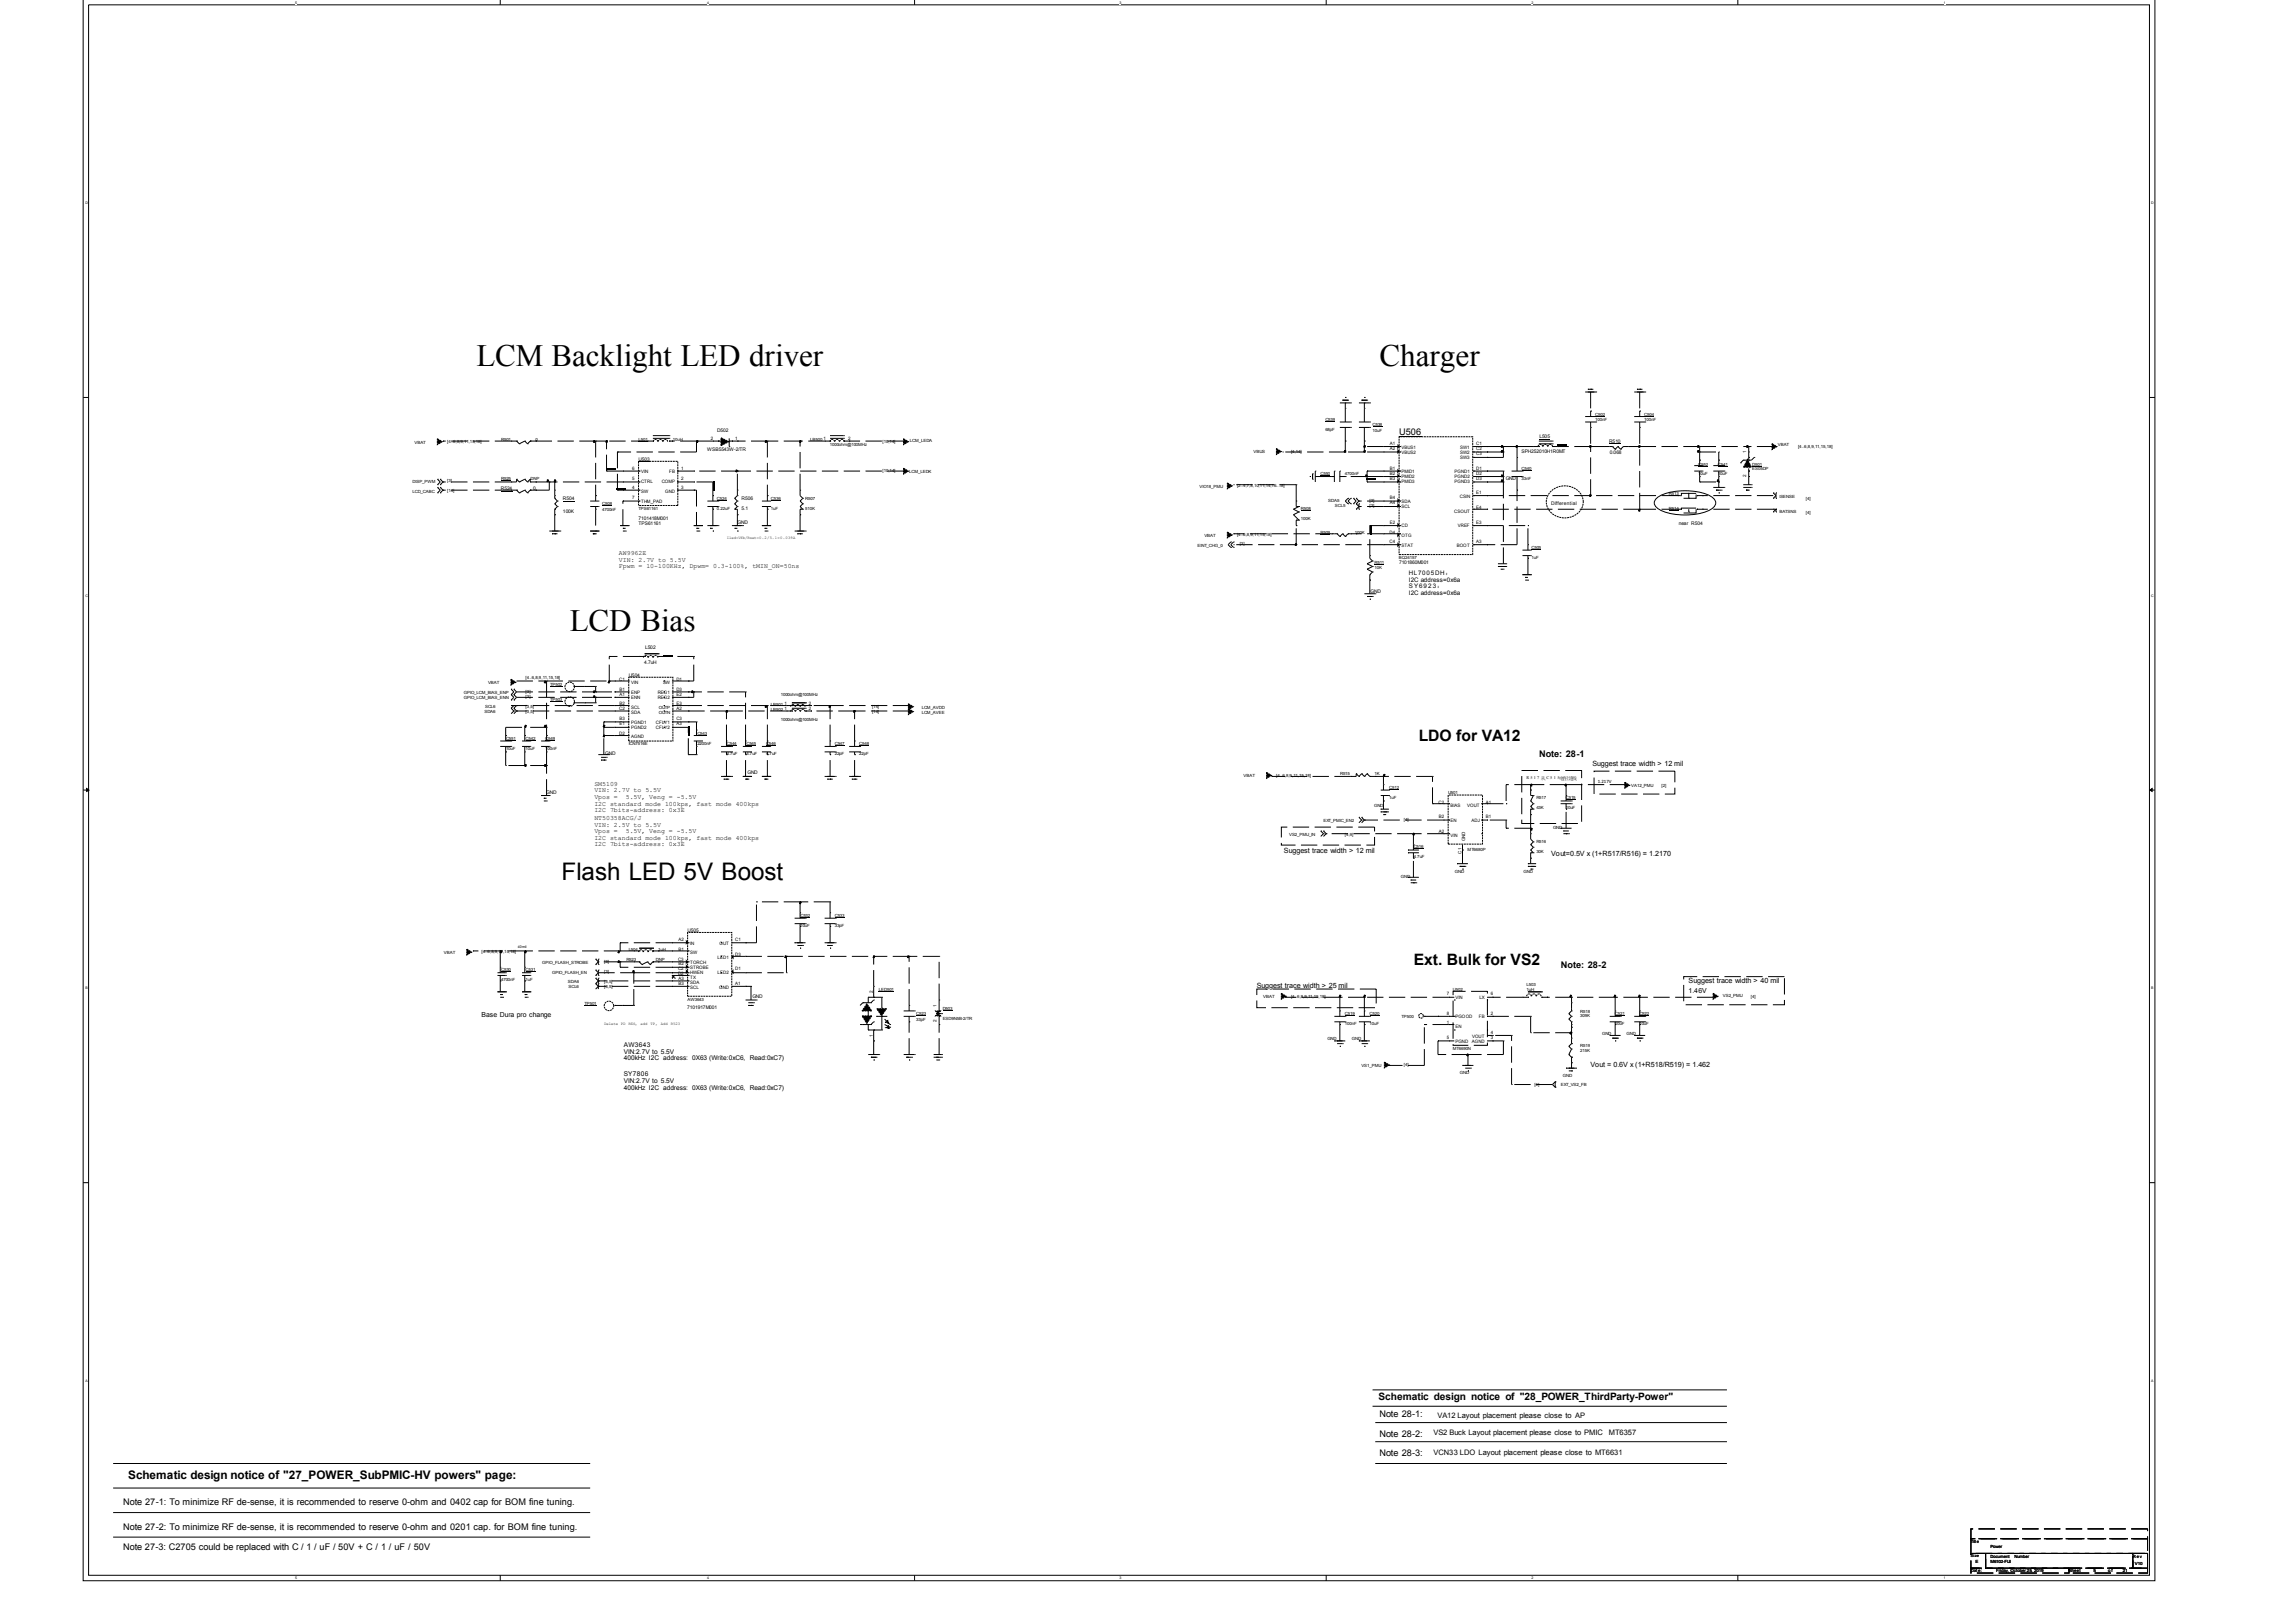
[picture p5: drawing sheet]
<svg xmlns="http://www.w3.org/2000/svg" width="297mm" height="210mm" viewBox="0 0 297 210" stroke-linecap="round" stroke-linejoin="round" font-family="sans-serif">
<defs><g id="words">
<g font-size="4">
<text x="61.7" y="47.4">LCM Backlight LED driver</text>
<text x="178.5" y="47.4">Charger</text>
<text x="73.7" y="81.7">LCD Bias</text>
</g>
<text font-size="3.1" x="72.7" y="113.9">Flash LED 5V Boost</text>
<g font-size="2">
<text x="183.6" y="95.9">LDO for VA12</text>
<text x="183" y="124.8">Ext. Bulk for VS2</text>
</g>
<text font-size="1.5" x="16.6" y="191.3">Schematic design notice of &quot;27_POWER_SubPMIC-HV powers&quot; page:</text>
<text font-size="1.3" x="178.4" y="181.2">Schematic design notice of &quot;28_POWER_ThirdParty-Power&quot;</text>
<g font-size="1.2">
<text x="181.1" y="56.3">U506</text>
<text x="199.2" y="98">Note: 28-1</text>
<text x="202" y="125.3">Note: 28-2</text>
<text x="178.5" y="183.3">Note 28-1:</text>
<text x="178.5" y="185.9">Note 28-2:</text>
<text x="178.5" y="188.4">Note 28-3:</text>
<text x="16" y="194.8">Note 27-1: To minimize RF de-sense, it is recommended to reserve 0-ohm and 0402 cap for BOM fine tuning.</text>
<text x="16" y="198">Note 27-2: To minimize RF de-sense, it is recommended to reserve 0-ohm and 0201 cap. for BOM fine tuning.</text>
<text x="16" y="200.5">Note 27-3: C2705 could be replaced with C / 1 / uF / 50V + C / 1 / uF / 50V</text>
</g>
<g font-size="1">
<text x="185.5" y="185.7">VS2 Buck Layout placement please close to PMIC</text>
<text x="186" y="183.5">VA12 Layout placement please close to AP</text>
<text x="208.2" y="185.7">MT6357</text>
<text x="185.5" y="188.2">VCN33 LDO Layout placement please close to MT6631</text>
</g>
<g font-size=".9">
<text x="206.1" y="99.1">Suggest trace width &gt; 12 mil</text>
<text x="166.2" y="110.4">Suggest trace width &gt; 12 mil</text>
<text x="200.7" y="110.7">Vout=0.5V x (1+R517/R516) = 1.2170</text>
<text x="62.3" y="131.6">Base Dura pro change</text>
<text x="162.6" y="127.8">Suggest trace width &gt; 25 mil</text>
<text x="218.5" y="127.2">Suggest trace width &gt; 40 mil</text>
<text x="218.5" y="128.4">1.46V</text>
<text x="205.8" y="138">Vout = 0.6V x (1+R518/R519) = 1.462</text>
</g>
<g font-size=".8">
<text x="80.1" y="71.8">AW9962E</text>
<text x="80.1" y="72.7">VIN: 2.7V to 5.5V</text>
<text x="80.1" y="73.5">Fpwm = 10-100KHz, Dpwm= 0.3-100%, tMIN_ON=50ns</text>
<text x="182.3" y="75.3">I2C address=0x6a</text>
<text x="182.3" y="76.1">S Y6 9 2 3 ：</text>
<text x="182.3" y="77">I2C address=0x6a</text>
<text x="182.3" y="74.4">HL7005DH：</text>
<text x="76.9" y="101.7">SM5109</text>
<text x="76.9" y="102.5">VIN: 2.7V to 5.5V</text>
<text x="76.9" y="103.4">Vpos =</text>
<text x="76.9" y="104.2">I2C standard mode 100kps, fast mode 400kps</text>
<text x="76.9" y="105.1">I2C 7bits-address: 0x3E</text>
<text x="76.9" y="106.1">NT50358ACG/J</text>
<text x="76.9" y="107">VIN: 2.5V to 5.5V</text>
<text x="76.9" y="107.8">Vpos =</text>
<text x="81" y="103.4">5.5V, Veng = -5.5V</text>
<text x="81" y="107.8">5.5V, Veng = -5.5V</text>
<text x="76.9" y="108.7">I2C standard mode 100kps, fast mode 400kps</text>
<text x="76.9" y="109.5">I2C 7bits-address: 0x3E</text>
<text x="80.7" y="135.4">AW3643</text>
<text x="80.7" y="136.3">VIN:2.7V to 5.5V</text>
<text x="80.7" y="137.2">400kHz I2C address: 0X63 (Write:0xC6, Read:0xC7)</text>
<text x="80.7" y="139.2">SY7806</text>
<text x="80.7" y="140.1">VIN:2.7V to 5.5V</text>
<text x="80.7" y="141">400kHz I2C address: 0X63 (Write:0xC6, Read:0xC7)</text>
</g>
<g font-size=".6">
<text x="206.4" y="53.9">C502</text>
<text x="212.8" y="53.9">C504</text>
<text x="53.6" y="57.4">VBAT</text>
<text x="57.9" y="57.3">[4..6,8,9,11,15,18]</text>
<text x="64.8" y="57.1">R501</text>
<text x="69.3" y="57.1">0</text>
<text x="82.6" y="57.1">L501</text>
<text x="82.6" y="59.6">U503</text>
<text x="87.1" y="57.1">10uH</text>
<text x="91.5" y="58.4">WSB5543W-2/TR</text>
<text x="92" y="57">2</text>
<text x="92.8" y="55.8">D502</text>
<text x="95.2" y="57">1</text>
<text x="104.8" y="57.1">LB500</text>
<text x="106.6" y="57">1</text>
<text x="107.4" y="57.7">1000ohm@100MHz</text>
<text x="109.8" y="57">2</text>
<text x="114.2" y="57.3">[10,14]</text>
<text x="117.8" y="57.1">LCM_LEDA</text>
<text x="162.2" y="58.7">VBUS</text>
<text x="167.1" y="58.6">[4,14]</text>
<text x="171.5" y="54.5">C539</text>
<text x="171.5" y="55.8">68pF</text>
<text x="177.6" y="55.2">C538</text>
<text x="177.6" y="55.9">10uF</text>
<text x="179.9" y="57.6">A1</text>
<text x="179.9" y="58.3">A2</text>
<text x="181.4" y="58.1">VBUS1</text>
<text x="181.4" y="58.7">VBUS2</text>
<text x="189" y="58.1">SW1</text>
<text x="189" y="58.7">SW2</text>
<text x="189" y="59.4">SW3</text>
<text x="191" y="57.6">C1</text>
<text x="191" y="58.3">C2</text>
<text x="191" y="58.9">C3</text>
<text x="196.9" y="58.6">SPH252010H1R0MT</text>
<text x="199.2" y="56.7">L505</text>
<text x="206.4" y="54.5">100nF</text>
<text x="208.2" y="57.3">R510</text>
<text x="208.3" y="58.8">0.068</text>
<text x="212.8" y="54.5">100nF</text>
<text x="226" y="58.6" transform="rotate(-90 226 58.6)">1</text>
<text x="230.1" y="57.7">VBAT</text>
<text x="232.7" y="58">[4..6,8,9,11,15,18]</text>
<text x="53.4" y="62.5">DISP_PWM</text>
<text x="53.4" y="63.8">LCD_CABC</text>
<text x="57.9" y="62.4">[3]</text>
<text x="57.9" y="63.7">[14]</text>
<text x="64.8" y="63.5">R524</text>
<text x="64.8" y="62.1">R525</text>
<text x="68.7" y="62.1">DNP</text>
<text x="69" y="63.5">0</text>
<text x="72.9" y="64.7">R504</text>
<text x="77.9" y="65.3">C508</text>
<text x="81.8" y="64.6">7</text>
<text x="81.8" y="63.3">4</text>
<text x="81.8" y="62.1">5</text>
<text x="81.8" y="60.8">6</text>
<text x="82.6" y="66">TPS61161</text>
<text x="83" y="63.8">SW</text>
<text x="83" y="62.5">CTRL</text>
<text x="83" y="61.3">VIN</text>
<text x="83" y="65.1">THM_PAD</text>
<text x="85.6" y="62.5">COMP</text>
<text x="86.1" y="63.8">GND</text>
<text x="86.6" y="61.3">FB</text>
<text x="88.2" y="60.8">1</text>
<text x="88.2" y="62.1">2</text>
<text x="88.2" y="63.3">3</text>
<text x="92.8" y="64.7">C524</text>
<text x="92.8" y="66">0.22uF</text>
<text x="96" y="64.7">R506</text>
<text x="96" y="66">5.1</text>
<text x="99.8" y="64.7">C536</text>
<text x="99.8" y="66">1uF</text>
<text x="104.2" y="64.7">R507</text>
<text x="104.2" y="66">510K</text>
<text x="114.2" y="61.1">[10,14]</text>
<text x="117.7" y="61.2">LCM_LEDK</text>
<text x="155.2" y="63.1">VIO18_PMU</text>
<text x="160.1" y="63">[2..4,7,8,10,11,14,16..18]</text>
<text x="168.3" y="66">R508</text>
<text x="170.9" y="61.5">C550</text>
<text x="171.9" y="64.9">SDA5</text>
<text x="172.7" y="65.7">SCL5</text>
<text x="174.1" y="61.5">4700nF</text>
<text x="177.2" y="64.9">[3]</text>
<text x="177.2" y="65.6">[3]</text>
<text x="179.9" y="60.8">B1</text>
<text x="179.9" y="64.6">B4</text>
<text x="179.9" y="65.2">A4</text>
<text x="179.9" y="61.4">B2</text>
<text x="179.9" y="62.1">B3</text>
<text x="181.4" y="61.3">PMID1</text>
<text x="181.4" y="65.1">SDA</text>
<text x="181.4" y="65.7">SCL</text>
<text x="181.4" y="61.9">PMID2</text>
<text x="181.4" y="62.5">PMID3</text>
<text x="188.2" y="61.3">PGND1</text>
<text x="188.2" y="61.9">PGND2</text>
<text x="188.2" y="62.5">PGND3</text>
<text x="188.9" y="64.4">CSIN</text>
<text x="191" y="60.8">D1</text>
<text x="191" y="61.4">D2</text>
<text x="191" y="62.1">D3</text>
<text x="191" y="64">E1</text>
<text x="191" y="65.9">E4</text>
<text x="194.9" y="62.1">GND</text>
<text x="196.9" y="60.9">C540</text>
<text x="196.9" y="62.1">33nF</text>
<text x="200.7" y="65.4">Differential</text>
<text x="216" y="64.1">R513</text>
<text x="216" y="66">R514</text>
<text x="219.8" y="60.2">C552</text>
<text x="219.8" y="61.5">10uF</text>
<text x="222.3" y="60.2">C541</text>
<text x="222.3" y="61.5">10uF</text>
<text x="226" y="61.8" transform="rotate(-90 226 61.8)">2</text>
<text x="226.8" y="60.2">D501</text>
<text x="226.8" y="60.9">ES05DP</text>
<text x="230.3" y="64.4">ISENSE</text>
<text x="233.7" y="64.7">[4]</text>
<text x="72.9" y="66.3">100K</text>
<text x="77.9" y="66.1">4700nF</text>
<text x="82.6" y="67.3">7101418M001</text>
<text x="82.6" y="67.9">TPS61161</text>
<text x="95.5" y="67.8">GND</text>
<text x="155" y="70.8">EINT_CHG_0</text>
<text x="155.9" y="69.5">VBAT</text>
<text x="160.1" y="69.4">[4..6,8,9,11,15,18]</text>
<text x="160.4" y="70.5">[3]</text>
<text x="168.3" y="67.2">100K</text>
<text x="170.9" y="69.1">R509</text>
<text x="175.3" y="69.1">100K</text>
<text x="179.8" y="69">D4</text>
<text x="179.8" y="70.3">C4</text>
<text x="179.9" y="67.8">E2</text>
<text x="181.4" y="68.2">CD</text>
<text x="181.4" y="69.5">OTG</text>
<text x="181.4" y="70.8">STAT</text>
<text x="188.2" y="66.3">CSOUT</text>
<text x="188.5" y="70.8">BOOT</text>
<text x="188.7" y="68.2">VREF</text>
<text x="191" y="67.8">E3</text>
<text x="191" y="70.3">A3</text>
<text x="198.2" y="71">C505</text>
<text x="217.3" y="67.9">near R504</text>
<text x="230.3" y="66.3">BATSNS</text>
<text x="233.7" y="66.5">[4]</text>
<text x="177.4" y="76.7">GND</text>
<text x="177.9" y="72.9">R511</text>
<text x="177.9" y="73.6">10K</text>
<text x="181" y="72.3">BQ24157</text>
<text x="181.1" y="73">7101860M001</text>
<text x="198.2" y="72.3">1uF</text>
<text x="60" y="89.8">GPIO_LCM_BIAS_ENP</text>
<text x="63.2" y="88.5">VBAT</text>
<text x="68" y="89.7">[3]</text>
<text x="68" y="87.8">[4..6,8,9,11,15,18]</text>
<text x="71.2" y="88.8">TP502</text>
<text x="80.1" y="88.1">C1</text>
<text x="80.2" y="89.4">B1</text>
<text x="81.4" y="87.6">U504</text>
<text x="81.7" y="88.6">VIN</text>
<text x="81.7" y="89.8">ENP</text>
<text x="83.4" y="85.9">4.7uH</text>
<text x="83.5" y="84">L502</text>
<text x="85.1" y="89.8">REG1</text>
<text x="85.8" y="88.6">SW</text>
<text x="87.5" y="89.4">D3</text>
<text x="87.5" y="88.1">D1</text>
<text x="60" y="90.4">GPIO_LCM_BIAS_ENN</text>
<text x="62.7" y="92.2">SDA6</text>
<text x="62.8" y="91.6">SCL6</text>
<text x="65.5" y="95.8">C551</text>
<text x="68" y="95.8">C542</text>
<text x="68" y="91.6">[3,5]</text>
<text x="68" y="90.3">[3]</text>
<text x="68" y="92.2">[3,5]</text>
<text x="70.6" y="95.8">C549</text>
<text x="71.2" y="90.7">TP503</text>
<text x="80.1" y="91.9">C2</text>
<text x="80.1" y="95.1">D2</text>
<text x="80.2" y="90">A1</text>
<text x="80.2" y="91.3">B2</text>
<text x="80.2" y="93.2">B3</text>
<text x="80.2" y="93.8">E1</text>
<text x="81.7" y="92.4">SDA</text>
<text x="81.7" y="90.5">ENN</text>
<text x="81.7" y="91.7">SCL</text>
<text x="81.7" y="93.6">PGND1</text>
<text x="81.7" y="95.5">AGND</text>
<text x="81.7" y="94.3">PGND2</text>
<text x="84.9" y="93.6">CFLY1</text>
<text x="84.9" y="94.3">CFLY2</text>
<text x="85.1" y="90.5">REG2</text>
<text x="85.3" y="92.4">OUTN</text>
<text x="85.3" y="91.7">OUTP</text>
<text x="87.5" y="90">E2</text>
<text x="87.5" y="93.2">C3</text>
<text x="87.5" y="93.8">A3</text>
<text x="87.5" y="91.9">A2</text>
<text x="87.5" y="91.3">E3</text>
<text x="90.2" y="95.2">C543</text>
<text x="99.8" y="92">LB502</text>
<text x="99.8" y="91.4">LB501</text>
<text x="101" y="93.3">1000ohm@100MHz</text>
<text x="101" y="90.1">1000ohm@100MHz</text>
<text x="101.5" y="91.9">1</text>
<text x="101.5" y="91.3">1</text>
<text x="104.7" y="91.9">2</text>
<text x="104.7" y="91.3">2</text>
<text x="112.9" y="91.6">[14]</text>
<text x="112.9" y="92.2">[14]</text>
<text x="119.3" y="91.7">LCM_AVDD</text>
<text x="119.3" y="92.3">LCM_AVEE</text>
<text x="65.5" y="97.1">10uF</text>
<text x="68" y="97.1">10uF</text>
<text x="70.6" y="97.1">100nF</text>
<text x="78.3" y="97.7">GND</text>
<text x="81.4" y="96.4">ICN7516E</text>
<text x="90.2" y="96.4">2200nF</text>
<text x="94.1" y="96.4">C544</text>
<text x="94.1" y="97.7">4.7uF</text>
<text x="96.6" y="96.4">C545</text>
<text x="96.6" y="97.7">4.7uF</text>
<text x="96.7" y="100.2">GND</text>
<text x="99.1" y="96.4">C546</text>
<text x="99.1" y="97.7">4.7uF</text>
<text x="108" y="96.4">C547</text>
<text x="108" y="97.7">22pF</text>
<text x="111.2" y="96.4">C548</text>
<text x="111.2" y="97.7">22pF</text>
<text x="160.9" y="100.6">VBAT</text>
<text x="165.2" y="100.5">[4..6,8,9,11,15,18]</text>
<text x="173.4" y="100.2">R515</text>
<text x="177.9" y="100.2">1K</text>
<text x="197.6" y="100.8">R 5 1</text>
<text x="198.9" y="100.8">7</text>
<text x="199.4" y="100.9">从</text>
<text x="200.1" y="100.8">C 5 1</text>
<text x="201.5" y="100.8">5</text>
<text x="201.8" y="100.9">电容上连线</text>
<text x="206.8" y="101.3">1.217V</text>
<text x="211.1" y="101.9">VA12_PMU</text>
<text x="215" y="101.8">[2]</text>
<text x="70.7" y="102.7">GND</text>
<text x="171.3" y="106.3">EXT_PMIC_EN2</text>
<text x="177.8" y="104.4">GND</text>
<text x="179.8" y="102.2">C512</text>
<text x="179.8" y="103.4">1uF</text>
<text x="181.7" y="106.2">[4]</text>
<text x="186.2" y="104">C2</text>
<text x="186.2" y="107.8">A2</text>
<text x="186.2" y="105.9">B2</text>
<text x="187.4" y="102.8">U501</text>
<text x="187.7" y="104.4">BIAS</text>
<text x="187.7" y="106.3">EN</text>
<text x="189.9" y="104.4">VOUT</text>
<text x="190.4" y="106.3">ADJ</text>
<text x="192.3" y="105.9">B1</text>
<text x="192.3" y="104">A1</text>
<text x="198.8" y="103.4">R517</text>
<text x="198.8" y="104.7">43K</text>
<text x="201" y="107.2">GND</text>
<text x="202.6" y="103.4">C515</text>
<text x="202.6" y="104.7">10uF</text>
<text x="166.8" y="108.2">VS2_PMU_IN</text>
<text x="174.1" y="108.1">[4,9]</text>
<text x="181.3" y="113.6">GND</text>
<text x="182.9" y="109.8">C516</text>
<text x="182.9" y="111">4.7uF</text>
<text x="187.7" y="108.2">VIN</text>
<text x="188.3" y="112.9">GND</text>
<text x="189.1" y="110.4" transform="rotate(-90 189.1 110.4)">C1</text>
<text x="189.6" y="108.9" transform="rotate(-90 189.6 108.9)">GND</text>
<text x="189.9" y="110.1">MT6680P</text>
<text x="197.2" y="112.9">GND</text>
<text x="198.8" y="109.1">R516</text>
<text x="198.8" y="110.4">30K</text>
<text x="103.6" y="118.7">C532</text>
<text x="103.6" y="119.9">10uF</text>
<text x="108" y="118.7">C533</text>
<text x="108" y="119.9">33pF</text>
<text x="57.4" y="123.4">VBAT</text>
<text x="62.3" y="123.4">[4..6,8,9,1</text>
<text x="64.8" y="123.4">1,15,18]</text>
<text x="64.8" y="125.6">C530</text>
<text x="68" y="125.6">C531</text>
<text x="70.2" y="124.7">GPIO_FLASH_STROBE</text>
<text x="71.5" y="126">GPIO_FLASH_EN</text>
<text x="78.2" y="125.9">[3]</text>
<text x="78.2" y="124.6">[3]</text>
<text x="81.1" y="124.4">R523</text>
<text x="81.4" y="123.1">L504</text>
<text x="84.9" y="124.4">DNP</text>
<text x="85.2" y="123.1">1uH</text>
<text x="87.7" y="124.3">C3</text>
<text x="87.7" y="125.6">C2</text>
<text x="87.8" y="124.9">B2</text>
<text x="87.8" y="121.8">A2</text>
<text x="87.8" y="123">B1</text>
<text x="89" y="120.6">U505</text>
<text x="89.3" y="122.2">IN</text>
<text x="89.3" y="124.8">TORCH</text>
<text x="89.3" y="125.4">STROBE</text>
<text x="89.3" y="123.5">SW</text>
<text x="92.9" y="124.1">LED1</text>
<text x="93.1" y="122.2">OUT</text>
<text x="95.2" y="125.6">D1</text>
<text x="95.2" y="123.7">D3</text>
<text x="95.2" y="121.8">C1</text>
<text x="64.8" y="126.9">4700nF</text>
<text x="68" y="126.9">1uF</text>
<text x="73.5" y="127.2">SDA6</text>
<text x="73.6" y="127.8">SCL6</text>
<text x="75.6" y="130.1">TP501</text>
<text x="78.2" y="127.2">[3,5]</text>
<text x="78.2" y="127.8">[3,5]</text>
<text x="87.7" y="126.2">D2</text>
<text x="87.8" y="126.8">A3</text>
<text x="87.8" y="127.5">B3</text>
<text x="88.9" y="130.6">7101917M001</text>
<text x="89" y="129.5">AW3643</text>
<text x="89.3" y="126">HWEN</text>
<text x="89.3" y="127.3">SDA</text>
<text x="89.3" y="126.7">TX</text>
<text x="89.3" y="127.9">SCL</text>
<text x="92.9" y="126">LED2</text>
<text x="93.1" y="127.9">GND</text>
<text x="95.2" y="127.5">A1</text>
<text x="97.4" y="129.1">GND</text>
<text x="112.9" y="128.4" transform="rotate(-90 112.9 128.4)">2</text>
<text x="113.7" y="128.2">LED501</text>
<text x="118.6" y="131.4">C523</text>
<text x="121.2" y="130.3" transform="rotate(-90 121.2 130.3)">1</text>
<text x="122" y="130.7">D503</text>
<text x="122" y="132">ESD9N5B-2/TR</text>
<text x="163.5" y="129.2">VBAT</text>
<text x="167.1" y="129.1">[4..6,8,9,11,15,18]</text>
<text x="174.1" y="131.4">C519</text>
<text x="177.2" y="131.4">C520</text>
<text x="181.4" y="131.7">TP500</text>
<text x="187.2" y="128.7">7</text>
<text x="187.2" y="131.3">8</text>
<text x="188" y="128.2">U502</text>
<text x="188.4" y="129.2">VIN</text>
<text x="188.4" y="131.7">PGOOD</text>
<text x="191.4" y="131.7">FB</text>
<text x="191.5" y="129.2">LX</text>
<text x="192.9" y="131.3">2</text>
<text x="192.9" y="128.7">6</text>
<text x="197.6" y="127.6">L503</text>
<text x="197.6" y="128.2">1uH</text>
<text x="204.5" y="131.1">R518</text>
<text x="204.5" y="131.6">309K</text>
<text x="209" y="131.4">C521</text>
<text x="212.2" y="131.4">C522</text>
<text x="222.9" y="129">VS2_PMU</text>
<text x="226.6" y="129.1">[4]</text>
<text x="112.9" y="134.2" transform="rotate(-90 112.9 134.2)">1</text>
<text x="118.6" y="132.1">33pF</text>
<text x="121.2" y="132.2" transform="rotate(-90 121.2 132.2)">2</text>
<text x="171.8" y="134.5">GND</text>
<text x="174.1" y="132.6">100nF</text>
<text x="174.9" y="134.5">GND</text>
<text x="177.2" y="132.6">10uF</text>
<text x="181.7" y="138">[4]</text>
<text x="187.2" y="132.5">1</text>
<text x="187.2" y="134.5">5</text>
<text x="188" y="135.8">MT6690N</text>
<text x="188.4" y="133">EN</text>
<text x="188.4" y="134.9">PGND</text>
<text x="190.5" y="134.9">AGND</text>
<text x="190.5" y="134.3">VOUT</text>
<text x="192.9" y="134.5">3</text>
<text x="192.9" y="133.8">4</text>
<text x="204.5" y="135.5">R519</text>
<text x="204.5" y="136.1">215K</text>
<text x="207.3" y="133.9">GND</text>
<text x="209" y="132.6">10uF</text>
<text x="210.5" y="133.9">GND</text>
<text x="212.2" y="132.6">10uF</text>
<text x="176.2" y="138">VS1_PMU</text>
<text x="188.9" y="139">GND</text>
<text x="198.6" y="140.5">[4]</text>
<text x="202" y="140.5">EXT_VS2_FB</text>
<text x="202.3" y="139.3">GND</text>
<text x="255.1" y="199.6">Title</text>
<text x="255.1" y="203.5">Date:</text>
<text x="255.7" y="202.2">E</text>
<text x="257.6" y="202.2">M6102-FIJI</text>
<text x="257.6" y="200.3">Power</text>
<text x="257.6" y="201.5">Document</text>
<text x="258.3" y="203.5">Friday, October 25, 2019</text>
<text x="260.7" y="201.5">Number</text>
<text x="267.8" y="203.5">Sheet</text>
<text x="270.9" y="203.5">5</text>
<text x="272.8" y="203.5">o f</text>
<text x="274.7" y="203.5">21</text>
<text x="276" y="201.5">R e v</text>
<text x="276.3" y="202.5">V10</text>
</g>
<g font-size=".5">
<text x="38.2" y=".5">5</text>
<text x="91.5" y=".5">4</text>
<text x="144.9" y=".5">3</text>
<text x="198.2" y=".5">2</text>
<text x="251.5" y=".5">1</text>
<text x="11" y="26.4">D</text>
<text x="278.4" y="26.4">D</text>
<text x="94.1" y="69.7">Iled=Vfb/Rset=0.2/5.1=0.039A</text>
<text x="11" y="77.2">C</text>
<text x="278.4" y="77.2">C</text>
<text x="67" y="122.7">40mil</text>
<text x="11" y="128">B</text>
<text x="278.4" y="128">B</text>
<text x="78.2" y="132.6">Delete PD</text>
<text x="81.3" y="132.6">RES,</text>
<text x="82.9" y="132.6">add</text>
<text x="84.2" y="132.6">TP,</text>
<text x="85.5" y="132.6">Add</text>
<text x="86.8" y="132.6">R523</text>
<text x="11" y="178.8">A</text>
<text x="278.4" y="178.8">A</text>
<text x="255.1" y="201.5">Size</text>
<text x="38.2" y="204.3">5</text>
<text x="91.5" y="204.3">4</text>
<text x="144.9" y="204.3">3</text>
<text x="198.2" y="204.3">2</text>
<text x="251.5" y="204.3">1</text>
</g>
</g></defs>
<path d="M10.8 -.1v204.6h268.1v-204.6M11.5 .6h266.7v203.2h-266.7z" fill="none" stroke="#000" stroke-width=".13"/>
<g fill="#fff">
<path d="M38.2 .1h.2v.5h-.2z"/>
<path d="M38.2 203.9h.2v.5h-.2z"/>
</g>
<path d="M64.7 -.1v.7M64.7 203.8v.7" fill="none" stroke="#000" stroke-width=".13"/>
<g fill="#fff">
<path d="M91.5 .1h.2v.5h-.2z"/>
<path d="M91.5 203.9h.2v.5h-.2z"/>
</g>
<path d="M118.4 -.1v.7M118.4 203.8v.7" fill="none" stroke="#000" stroke-width=".13"/>
<g fill="#fff">
<path d="M144.9 .1h.2v.5h-.2z"/>
<path d="M144.9 203.9h.2v.5h-.2z"/>
</g>
<path d="M171.6 -.1v.7M171.6 203.8v.7" fill="none" stroke="#000" stroke-width=".13"/>
<g fill="#fff">
<path d="M198.2 .1h.2v.5h-.2z"/>
<path d="M198.2 203.9h.2v.5h-.2z"/>
</g>
<path d="M224.9 -.1v.7M224.9 203.8v.7" fill="none" stroke="#000" stroke-width=".13"/>
<g fill="#fff">
<path d="M251.5 .1h.3v.5h-.3z"/>
<path d="M251.5 203.9h.3v.5h-.3z"/>
<path d="M11 26h.3v.5h-.3z"/>
<path d="M278.4 26h.3v.5h-.3z"/>
<path d="M11 76.8h.3v.5h-.3z"/>
<path d="M278.4 76.8h.3v.5h-.3z"/>
</g>
<path d="M10.8 51.4h.7M278.2 51.4h.7" fill="none" stroke="#000" stroke-width=".13"/>
<g fill="#fff">
<path d="M11 127.6h.3v.5h-.3z"/>
<path d="M278.4 127.6h.2v.5h-.2z"/>
</g>
<path d="M10.8 102.2h.7M278.2 102.2h.7" fill="none" stroke="#000" stroke-width=".13"/>
<path d="M11.2 102l.3 .2-.3 .2zM278.2 102.2l.3-.2v.4z" fill="#000" stroke="#000" stroke-width=".13"/>
<g fill="#fff">
<path d="M11 178.4h.3v.5h-.3z"/>
<path d="M278.4 178.4h.3v.5h-.3z"/>
</g>
<g fill="none" stroke="#000" stroke-width=".13">
<path d="M181.1 56.5h2.8M214.5 64.4a7.7 7.7 0 0 1 7.1 0 .79 .79 0 0 1 0 1.4 7.7 7.7 0 0 1-7.1 0 .79 .79 0 0 1 0-1.4zM10.8 153h.7M278.2 153h.7M177.6 179.8h45.9M14.6 192.5h61.8M14.6 189.4h61.8M14.6 195.7h61.8M14.6 198.9h61.8M177.6 182h45.9M178 184.1h45.5M178 186.5h45.5"/>
<path d="M178 189.4h45.5"/>
</g>
<g fill="none" stroke="#000" stroke-width=".13" stroke-dasharray="2.1 .7" stroke-linecap="butt">
<path d="M66.1 57.1h-8.8M66.9 57.1l.3 .3M66.9 57.1h-.8M67.2 57.4l.7-.3M67.9 57.1l.4 .3M68.3 57.4l.3-.3M68.6 57.1h.7M77.1 57.1h-7.8M77.1 57.1v7M78.5 57.1h-1.4M83.8 57.1h-5.3M84.5 56.4h2.1"/>
<path d="M84.5 56.7h2.1M84.5 57.1h-.7M86.6 57.1h.4M90.1 58.5h-10.2M90.1 58.5v-1.4M90.1 57.1h-3.1M92.3 57.1h-2.2M93 57.1h-.7M93.3 57.1h-.3M94.4 56.7v1.1M94.7 57.1h-.3M94.7 57.1h.7"/>
<path d="M99.3 57.1h-3.9M99.3 57.1v7M103.5 57.1h-4.2M106.7 57.1h-3.2M107.4 56.4h1.8M107.4 56.7h1.8M107.4 57.1h-.7M109.2 57.1h.7M116.9 57.1h-7M173.4 52.1h1.4M173.4 55.3h1.4M173.4 54.6h1.4"/>
<path d="M173.7 51.8h.7M174.1 58.5h-8.1M174.1 52.8v-.7M174.1 58.5v-1.4M174.1 55.3v1.8M174.1 54.6v-1.8M174.4 51.8h-.7M175.9 52.1h1.4M175.9 55.3h1.4M175.9 54.6h1.4M176.2 51.8h.7M176.6 58.5v-.7"/>
<path d="M176.6 58.5h-2.5M176.6 57.8v-.7M176.6 52.8v-.7M176.6 55.3v1.8M176.6 54.6v-1.8M176.9 51.8h-.7M179 58.5h-2.4M179 57.8h-2.4M181.2 57.8h-2.2M181.2 58.5h-2.2M190.7 57.8h1.7M190.7 58.5h1.7"/>
<path d="M190.7 59.2h1.7M194.6 59.2v-.7M194.6 58.5v-.7M194.6 58.5h-2.2M194.6 57.8h-2.2M194.6 59.2h-2.2M196.3 57.8h-1.7M196.3 59.2v-1.4M198.4 57.8h-2.1M199.1 57.1h1.8M199.1 57.4h1.8M199.1 57.8h-.7"/>
<path d="M200.9 57.8h.7M205.1 50.7h1.5M205.1 54.6h1.5M205.1 53.9h1.5M205.5 50.7h.7M205.8 57.8h-4.2M205.8 55.3v2.5M205.8 50.7v2.5M205.8 54.6v.7M205.8 53.9v-.7M206.2 50.4h-.7M207.6 57.8h-1.8"/>
<path d="M208.3 57.8h.4M208.3 57.8h-.7M208.7 57.8l.3 .3M209 58.1l.4-.3M209.4 57.8l.3 .3M209.7 58.1l.4-.3M210.1 57.8h.3M210.4 57.8h.4M211.5 50.7h1.4M211.5 54.6h1.4M211.5 53.9h1.4M211.8 50.7h.7"/>
<path d="M212.2 55.3v2.5M212.2 57.8h-1.4M212.2 57.8h7.8M212.2 50.7v2.5M212.2 54.6v.7M212.2 53.9v-.7M212.5 50.4h-.7M220 57.8h6.3M220 57.8v.7M220 58.5h2.4M220 58.5v1M222.4 58.5v1"/>
<path d="M225.6 59.5l-.4 .4M226.3 58.5v-.7M226.3 59.2v.3M226.3 59.2v-.7M226.7 59.5l.3-.3M226.7 59.5h-1.1M229.5 57.8h-3.2M57 62.4l-.4 .3M57 62.4l-.4-.4M57 63.4l-.4 .4M57 63.4l-.4-.3M57.3 62.4l-.3-.4"/>
<path d="M57.3 62.4l-.3 .3M57.3 63.4l-.3-.3M57.3 63.4l-.3 .4M66.1 62.4h-8.8M66.1 63.4h-8.8M66.9 63.4l.3 .4M66.9 63.4h-.8M66.9 62.4v-.4M66.9 62l.3 .4M66.9 62.4h-.8M67.2 63.8l.7-.4M67.2 62.4l.7-.4"/>
<path d="M67.9 63.4l.4 .4M67.9 62l.4 .4M68.3 63.8l.3-.4M68.3 62.4l.3-.4M68.6 63.4h.7M68.6 62v.4M68.6 62.4h.7M71.1 62.4h-1.8M71.1 63.4h-1.8M71.1 63.4v-1M71.1 68.7h1.4M71.4 68.7h.7"/>
<path d="M71.8 68.7v-2.1M71.8 63.4v-1M71.8 62.4h-.7M71.8 65.9l.3-.4M71.8 65.2l.3-.4M71.8 64.5v-.4M71.8 65.9v.7M71.8 64.1v-.7M72.1 69.1h-.7M72.1 65.5l-.3-.3M72.1 64.8l-.3-.3M76.4 68.7h1"/>
<path d="M76.4 65.5h1M76.4 64.8h1M76.7 69.1h.4M77.1 65.9v2.8M77.1 69.1h-.4M77.1 65.5v.4M77.1 64.8v-.7M78.5 61v-3.9M79.9 63.4v-4.9M80.3 68h1M80.6 68v-3.2M80.6 62.4h-8.8"/>
<path d="M80.6 61h-2.1M80.6 63.4h-.7M80.6 68.7h.4M81 68.4h-.4M82.7 63.4h-2.1M82.7 62.4h-2.1M82.7 61h-2.1M82.7 64.8h-2.1M87.7 61h2.1M87.7 62.4h2.1M87.7 63.4h2.1M89.8 68h1"/>
<path d="M90.1 63.4h-.3M90.1 63.4v4.6M90.1 68.7h.4M90.5 68.4h-.4M91.5 68h1.5M91.5 65.5h1.5M91.5 64.8h1.5M91.9 68h.7M92.3 62.4v1.7M92.3 62.4h-2.5M92.3 68v-2.1M92.3 68.4h-.4"/>
<path d="M92.3 65.5v.4M92.3 64.8v-.7M94.7 68h1.4M95.1 68h.7M95.1 65.9l.3-.4M95.1 65.2l.3-.4M95.1 64.5l.3-.4M95.4 68v-1.4M95.4 63.4v-2.4M95.4 61h-5.6M95.4 68.4h-.3M95.4 65.9h-.3"/>
<path d="M95.4 65.5l-.3-.3M95.4 64.8l-.3-.3M95.4 65.9v.7M95.4 64.1v-.7M98.6 68h1.1M98.6 65.5h1.1M98.6 64.8h1.1M99 68.7h.3M99.3 68v-2.1M99.3 68.4h-.3M99.3 65.5v.4M99.3 64.8v-.7"/>
<path d="M102.8 68.7h1.4M103.2 68.7h.7M103.5 63.4v-6.3M103.5 68.7v-2.1M103.5 64.1l.4 .4M103.5 64.8l.4 .4M103.5 65.5l.4 .4M103.5 64.1v-.7M103.5 65.9v.7M103.9 69.1h-.7M103.9 64.5l-.4 .3M103.9 65.2l-.4 .3"/>
<path d="M103.9 65.9h-.4M116.9 61h-21.5M158.9 70.5l.4-.4M158.9 70.5l.4 .3M159.3 70.5l.3-.4M159.3 70.5l.3 .3M167.4 65.9l.7 .3M167.4 66.6l.7 .7M167.7 70.5h-8.1M167.7 62.7h-8.1M167.7 70.5v-2.5M167.7 64.8v-2.1"/>
<path d="M167.7 65.5h.4M167.7 65.5v-.7M167.7 67.3v.7M168.1 65.5l-.7 .4M168.1 66.2l-.7 .4M168.1 67.3h-.4M169.9 62v-.7M169.9 61.3v.7M170.2 61.7h2.1M170.2 62.4v-1.4M172.3 69.1h-12.7M172.7 62.4v-1.4"/>
<path d="M172.7 61.7h-.4M172.7 69.1h.3M172.7 69.1h-.4M173 69.1l.4 .3M173.4 62.4v-1.4M173.4 61.7h.7M173.4 69.4l.3-.3M173.7 69.1l.4 .3M174.1 64.8l.3 .4M174.1 64.8l.3-.3M174.1 69.4l.3-.3M174.4 64.8l.4-.3"/>
<path d="M174.4 64.8l.4 .4M174.4 69.1h.4M174.8 69.1h.7M175.5 64.8l-.3-.3M175.5 64.8l-.3 .4M175.9 64.8l-.4-.3M175.9 64.8l-.4 .4M175.9 65.5v-.3M175.9 65.5v.4M175.9 65.5l-.4 .4M175.9 65.5l-.4-.3M176.6 76.8h1.4"/>
<path d="M176.9 61.7h-2.8M176.9 62.4v-.7M176.9 61.7v-.7M176.9 77.2h.7M176.9 72.9l.7 .4M176.9 73.7l.7 .3M177.3 71.9v-3.9M177.3 76.8v-1.7M177.3 72.2l.3 .4M177.3 72.2v-.3M177.3 74.4v.7M177.6 77.2h-.7"/>
<path d="M177.6 72.6l-.7 .3M177.6 73.3l-.7 .4M177.6 74l-.3 .4M179 61.7h-2.1M179 68h-1.7M179 64.8h-3.1M179 65.5h-3.1M179 70.5h-11.3M179 69.1h-3.5M179 62.4h-2.1M179 61h-2.1M181.2 61h-2.2"/>
<path d="M181.2 64.8h-2.2M181.2 65.5h-2.2M181.2 68h-2.2M181.2 69.1h-2.2M181.2 70.5h-2.2M181.2 61.7h-2.2M181.2 62.4h-2.2M190.7 61h1.7M190.7 64.1h1.7M190.7 65.9h1.7M190.7 68h1.7M190.7 70.5h1.7"/>
<path d="M190.7 61.7h1.7M190.7 62.4h1.7M192.4 68h5.3M193.9 72.9h1M193.9 73.3h1M194.2 73.7h.4M194.6 61.7h-2.2M194.6 61h-2.2M194.6 62.4h-2.2M194.6 62.4v-.7M194.6 61.7v-.7M194.6 72.9v-10.5"/>
<path d="M194.6 73.3h-.4M195.6 61.7h1.4M195.6 61h1.4M196.3 70.5h-3.9M196.3 70.5v-7.1M196.3 61.7v1.7M196.3 61v-1.8M197 74.4h1.1M197 71.9h1.1M197 71.2h1.1M197.4 75.1h.3M197.7 74.4v-2.2"/>
<path d="M197.7 70.5v-2.5M197.7 74.7h-.3M197.7 71.9v.3M197.7 71.2v-.7M205.8 64.1v-6.3M205.8 64.1h-13.4M212.2 65.9h-19.8M212.2 65.9v-8.1M217.1 64.1h-11.3M217.1 65.9h-4.9M217.5 64.1h-.4M217.5 65.9h-.4"/>
<path d="M217.6 63.8h1.9v.7h-1.9zM217.6 65.7h1.9v.7h-1.9zM218.5 63.8v.7M218.5 65.9v.3M219.3 61h1M219.3 60.2h1M219.6 64.1h.7M219.6 65.9h.7M220 61.7v.7M220 62.4h2.4M220 61v.7M220 60.2v-.7"/>
<path d="M221.7 63.1h1.4M221.7 61h1.4M221.7 60.2h1.4M222.1 63.4h.7M222.4 61.7v.7M222.4 62.4v.7M222.4 63.4h-.3M222.4 61v.7M222.4 60.2v-.7M225.6 62.7h1.1M225.6 63.1h1.1M226 63.4h.3"/>
<path d="M226.3 62.7v-1M226.3 63.4h-.3M226.3 60.6v.4M226.3 61v.7M229.5 64.1h-9.2M229.5 65.9h-9.2M229.8 64.1v-.3M229.8 64.1v.4M229.8 64.1l-.3-.3M229.8 64.1l-.3 .4M229.8 65.9v.3M229.8 65.9h-.3"/>
<path d="M229.8 65.9l-.3 .3M64.7 96.6h1.4M64.7 95.9h1.4M65.4 94.1v1.1M65.4 94.1h2.5M65.4 99.1v-1.8M65.4 96.6v.7M65.4 95.9v-.7M66.1 91.6l.4-.3M66.1 92.3l.4-.3M66.5 89.5l-.4 .4M66.5 89.5l-.4-.3"/>
<path d="M66.5 90.2l-.4 .4M66.5 90.2l-.4-.3M66.5 91.3h-.4M66.5 91.6l.4-.3M66.5 92l-.4-.4M66.5 92.3l.4-.3M66.9 88.1h3.8M66.9 89.5h10.2M66.9 90.2h10.2M66.9 89.5l-.4-.3M66.9 89.5l-.4 .4M66.9 90.2l-.4-.3"/>
<path d="M66.9 90.2l-.4 .4M66.9 91.3h-.4M66.9 92l-.4-.4M67.6 96.6h1M67.6 95.9h1M67.9 97.3v1.8M67.9 94.1v1.1M67.9 99.1h-2.5M67.9 96.6v.7M67.9 95.9v-.7M70 96.6h1.1M70 95.9h1.1"/>
<path d="M70.7 97.3v1.8M70.7 99.1h-2.8M70.7 94.1h-2.8M70.7 94.1v1.1M70.7 88.1v6M70.7 88.1h8.1M70.7 96.6v.7M70.7 95.9v-.7M74.3 88.8h1.4M74.3 90.9h1.4M75.7 88.8h1.4M75.7 90.9h1.4"/>
<path d="M77.1 88.8v.7M77.1 89.5h2.5M77.1 90.9v-.7M77.1 90.2h2.5M77.4 97.6h1.4M77.8 98h.7M78.1 97.6v-2.4M78.1 94.1v-.7M78.1 94.1v1.1M78.5 98.3h-.7M78.8 88.1v-3.2M79.6 93.4h-1.5"/>
<path d="M79.6 94.1h-1.5M79.6 95.2h-1.5M79.6 88.1h-.8M79.6 92h-12.7M79.6 91.3h-12.7M81.3 88.1h-1.7M81.3 92h-1.7M81.3 90.2h-1.7M81.3 89.5h-1.7M81.3 91.3h-1.7M81.3 93.4h-1.7M81.3 95.2h-1.7"/>
<path d="M81.3 94.1h-1.7M82.7 84.9h-3.9M83.4 84.6h1.8M83.4 84.9h-.7M85.2 84.9h.7M87 93.4h2.1M87 92h2.1M87 94.1h2.1M87 88.1h2.1M87 89.5h2.1M87 90.2h2.1M87 91.3h2.1"/>
<path d="M89.1 97.6v-3.5M89.8 89.5h-.7M89.8 84.9h-3.9M89.8 88.1v-3.2M89.8 90.2h-.7M89.8 90.2v-.7M89.8 88.1h-.7M89.8 95.9h1M89.8 95.2h1M90.1 97.6h-1M90.1 93.4h-1M90.1 94.5v-1.1"/>
<path d="M90.1 96.6v1M90.1 95.9v.7M90.1 95.2v-.7M93.3 97.3h1.4M93.3 96.6h1.4M94 92h-4.9M94 95.9v-3.9M94 97.3v.3M94 96.6v-.7M96.1 97.3h1.1M96.1 96.6h1.1M96.5 89.5h-6.7"/>
<path d="M96.5 95.9v-6.4M96.5 97.3v.3M96.5 96.6v-.7M98.6 97.3h1.1M98.6 96.6h1.1M99.3 91.3h-10.2M99.3 95.9v-4.6M99.3 97.3v.3M99.3 96.6v-.7M101.8 91.3h-2.5M101.8 92h-7.8M102.5 91.3h1.7"/>
<path d="M102.5 91.6h1.7M102.5 92h-.7M102.5 90.9h1.7M102.5 91.3h-.7M104.2 92h.8M104.2 91.3h.8M106.7 97.3h1.4M106.7 96.6h1.4M107.4 95.9v-4.6M107.4 91.3h-2.4M107.4 97.3v.3M107.4 96.6v-.7"/>
<path d="M109.9 97.3h1.4M109.9 96.6h1.4M110.6 95.9v-3.9M110.6 92h-5.6M110.6 97.3v.3M110.6 96.6v-.7M117.7 92h-7.1M117.7 91.3h-10.3M196.9 99.7h7.8v6.9h-7.8zM206.3 99.8h10.4v2.9h-10.4zM70 102.9h1.1M70.4 103.6h.3"/>
<path d="M70.7 102.9v-3.8M70.7 103.3h-.3M93.3 100.5h1.4M93.7 100.5h.7M94 100.5v-2.9M94.4 100.8h-.7M96.1 100.5h1.1M96.5 100.5v-2.9M96.5 100.8h.3M96.8 100.8h-.3M98.6 100.5h1.1M99 100.8h.3"/>
<path d="M99.3 100.5v-2.9M99.3 100.8h-.3M102.8 119.5h1.4M102.8 118.8h1.4M103.5 116.7h-5.6M103.5 118.1v-1.4M103.5 119.5v.4M103.5 118.8v-.7M106.7 100.5h1.4M106.7 119.5h1.4M106.7 118.8h1.4M107.1 100.5h.7"/>
<path d="M107.4 100.5v-2.9M107.4 118.1v-1.4M107.4 116.7h-3.9M107.4 119.5v.4M107.4 118.8v-.7M107.8 100.8h-.7M109.9 100.5h1.4M110.2 100.5h.7M110.6 100.5v-2.9M110.9 100.8h-.7M165.8 107h12.1v2.3h-12.1zM170.9 108.2l.4-.3"/>
<path d="M171.3 107.9l-.4-.4M171.3 108.2l.3-.3M171.6 107.9l-.3-.4M174.8 100.5h-10.2M175.5 100.5v-.4M175.5 100.1l.4 .4M175.5 100.5h-.7M175.9 106.5l.3-.4M175.9 100.5l.3-.4M176.2 106.1l-.3-.3M176.2 106.5l.4-.4M176.2 100.1l.4 .4"/>
<path d="M176.6 106.1l-.4-.3M176.6 100.5l.3-.4M176.9 100.1l.4 .4M177.3 100.5h.7M178.7 102.9h1M178.7 102.2h1M179 100.5h-1M179 104.7v-1.1M179 101.5v-1M179 105h.4M179 102.9v.7M179 102.2v-.7"/>
<path d="M179.4 105.4h-.4M179.7 104.7h-1M179.7 105h-1M182.6 114.2h.7M182.9 107.9h-11.3M182.9 109.3v-1.4M182.9 113.5v-2.5M182.9 110v-.7M182.9 110.3v.7M183.3 113.9h-.7M183.6 113.5h-1.4M183.6 110h-1.4"/>
<path d="M183.6 110.3h-1.4M185.4 104v-3.5M185.4 100.5h-6.4M186.8 104h-1.4M186.8 106.1h-10.2M186.8 107.9h-3.9M187.5 107.9h-.7M187.5 104h-.7M187.5 106.1h-.7M188.9 112.1h.7M189.3 111.8v-1.8M189.3 109.3v.7"/>
<path d="M189.6 112.1h-.7M190 111.8h-1.4M191.7 106.1h.7M191.7 104h.7M192.4 104h2.5M194.9 106.1h-2.5M194.9 107.2v-1.1M194.9 101.5v2.5M198.1 111.8v-.8M198.1 107.2v-1.8M198.1 107.2h-3.2M198.1 107.9v-.7"/>
<path d="M198.1 101.5v.7M198.1 101.5h-3.2M198.1 112.1h.3M198.1 102.9h.3M198.1 103.6l.3 .4M198.1 104.3l.3 .4M198.1 102.9v-.7M198.1 104.7v.7M198.1 108.6l.3 .3M198.1 109.3l.3 .3M198.1 110l.3 .3M198.1 108.6v-.7"/>
<path d="M198.1 110.3v.7M198.4 112.5h-.3M198.4 102.9l-.3 .7M198.4 104l-.3 .3M198.4 104.7h-.3M198.4 108.9l-.3 .4M198.4 109.6l-.3 .4M198.4 110.3h-.3M198.8 111.8h-1.1M198.8 112.1h-1.1M202 104h1.4M202 103.6h1.4"/>
<path d="M202.3 107.9h.7M202.7 101.5h-4.6M202.7 107.2v-2.5M202.7 102.9v-1.4M202.7 104v.7M202.7 103.6v-.7M203 107.5h-.7M203.4 107.2h-1.4M210.4 101.5h-7.7M64.4 128.3h1M64.4 126.2h1M64.4 125.9h1"/>
<path d="M64.7 123h-3.5M64.7 128.3v-1.4M64.7 125.2v-2.2M64.7 129h.4M64.7 126.2v.7M64.7 125.9v-.7M65.1 128.7h-.4M67.6 128.3h1M67.6 126.2h1M67.6 125.9h1M67.9 123h-3.2M67.9 128.3v-1.4"/>
<path d="M67.9 125.2v-2.2M67.9 129h.4M67.9 126.2v.7M67.9 125.9v-.7M68.3 128.7h-.4M77.1 128l.3-.4M77.1 127.3l.3-.4M77.4 125.9h4.6M77.4 125.9v-.4M77.4 125.9v.3M77.4 125.9l-.3 .3M77.4 125.9l-.3-.4"/>
<path d="M77.4 124.5v-.4M77.4 124.5v.3M77.4 124.5l-.3 .3M77.4 124.5l-.3-.4M77.4 127.6l-.3-.3M77.4 127.6v-.3M77.4 128v-.4M77.4 126.9l-.3-.3M77.4 126.9v-.3M77.4 127.3v-.4M79.6 130.1h1M80.3 124.5h-2.9"/>
<path d="M80.3 123h-12.4M80.3 123v-1M80.3 125.2v-.7M80.6 130.1h1.4M82 123h-1.7M82 124.5h-1.7M82 130.1v-4.2M82 125.9h5M82.7 124.5l.4 .3M82.7 124.5h-.7M82.7 122.7h1.8M82.7 123h-.7"/>
<path d="M83.1 124.8l.7-.3M83.8 124.5l.3 .3M84.1 124.8l.4-.3M84.5 124.5h.7M84.5 123h.7M87 125.2h-6.7M87 123h-1.8M87 126.9h-9.6M87 127.6h-9.6M87 122h-6.7M87 124.5h-1.8M87 126.2l.3 .4"/>
<path d="M87.3 126.2l-.3 .4M89.1 122h-2.1M89.1 124.5h-2.1M89.1 125.2h-2.1M89.1 125.9h-2.1M89.1 123h-2.1M89.1 126.9h-2.1M89.1 126.2h-2.1M89.1 127.6h-2.1M94.7 125.9h1.8M94.7 123.7h1.8M94.7 122h1.8"/>
<path d="M94.7 127.6h1.8M96.5 123.7h5.3M96.5 125.9h5.3M96.5 129.4h1.4M96.8 129.7h.7M97.2 127.6h-.7M97.2 129.4v-1.8M97.5 130.1h-.7M97.9 122v-5.3M97.9 122h-1.4M101.8 125.9v-2.2M101.8 123.7h11.3"/>
<path d="M103.2 122.3h.7M103.5 122v-2.1M103.9 122h-.7M104.2 122h-1.4M106.7 122h1.4M107.1 122h.7M107.4 122v-2.1M107.8 122.3h-.7M111.3 130.1l.4-.4M111.3 132.6h.4M111.7 129.7h1M111.7 132.6h1"/>
<path d="M112.4 136.4h1.4M112.4 130.8v.7M112.4 132.6v.7M112.4 133.3h1.7M112.4 129.7v-.7M112.4 129h1.7M112.7 136.8h.7M112.7 129.7l.4-.3M112.7 132.6l.4-.4M113.1 127.6v-3.9M113.1 136.4v-1.7M113.1 133.3v1.4"/>
<path d="M113.1 129v-1.4M113.4 136.8h-.7M114.1 133.3v-1.8M114.1 129v1.4M114.5 131.9l.7 .7M114.5 132.6l.7 .3M114.8 131.5h-1.4M116.9 136.4h1.5M116.9 131.5h1.5M116.9 130.8h1.5M117.3 136.8h.7M117.7 123.7h-4.6"/>
<path d="M117.7 130.1v-6.4M117.7 136.4v-4.2M117.7 136.8h-.4M117.7 131.5v.7M117.7 130.8v-.7M120.8 136.4h1.1M120.8 136.8h1.1M121.2 137.2h.3M121.5 136.4v-3.8M121.5 129.4v-5.7M121.5 123.7h-3.8M121.5 136.8h-.3"/>
<path d="M121.5 131.2h.4M121.5 131.2h-.3M121.5 130.8v-1.4M121.5 131.5v1.1M162.6 128h15.5v2.4h-15.5zM172.7 132.2h1.4M172.7 131.5h1.4M173 135h.7M173.4 129h-7.1M173.4 134.7v-2.1M173.4 130.8v-1.8M173.4 132.2v.4"/>
<path d="M173.4 131.5v-.7M173.7 134.7h-.7M174.1 134.7h-1.4M175.9 132.2h1.4M175.9 131.5h1.4M176.2 135h.7M176.6 129h-3.2M176.6 134.7v-2.1M176.6 130.8v-1.8M176.6 132.2v.4M176.6 131.5v-.7M176.9 134.7h-.7"/>
<path d="M177.3 134.7h-1.4M184.3 137.9h-4.6M184.3 137.9v-5.3M184.3 131.5h1.8M186.1 136.4v-1.7M187.5 129h-10.9M187.5 131.5h-1.4M187.5 132.6h-3.2M187.5 134.7h-1.4M188 128.3h4.5v7h-4.5zM188.2 129h-.7M188.2 132.6h-.7"/>
<path d="M188.2 131.5h-.7M188.2 134.7h-.7M189.6 138.2h.7M190 137.9v-1.5M190 136.4h-3.9M190.3 137.9h-.7M190.7 137.9h-1.4M192.4 131.5h.7M192.4 129h.7M192.4 134h.7M192.4 134.7h.7M194.6 136.4h-4.6"/>
<path d="M194.6 134.7h-1.5M194.6 136.4v-1.7M195.6 134h-2.5M197 129h-3.9M197.7 128.3h1.8M197.7 129h-.7M198.1 131.5h-5M198.1 133.6v-2.1M199.5 129h.7M203 138.6h.4M203 131.2l.4 .3M203 131.9l.4 .3"/>
<path d="M203 135.4l.4 .3M203 136.4l.4 .4M203.4 129.7v-.7M203.4 133.6h-5.3M203.4 134.3v-.7M203.4 129h-3.2M203.4 133.6v-.7M203.4 138.2v-.7M203.4 130.4v.4M203.4 130.8l-.4 .4M203.4 131.5l-.4 .4M203.4 132.2v.4"/>
<path d="M203.4 130.4v-.7M203.4 132.6v.3M203.4 135l-.4 .4M203.4 135.7l-.4 .7M203.4 135v-.7M203.4 136.8v.7M203.7 138.2h-.7M204.1 138.2h-1.4M208.3 132.2h1.4M208.3 131.5h1.4M208.7 134.3h.7M209 130.8v-1.8"/>
<path d="M209 134v-1.4M209 129h-5.6M209 132.2v.4M209 131.5v-.7M209.4 134.3h-.7M209.7 134h-1.4M211.5 132.2h1.4M211.5 131.5h1.4M211.8 134.3h.7M212.2 129h-3.2M212.2 134v-1.4M212.2 130.8v-1.8"/>
<path d="M212.2 132.2v.4M212.2 131.5v-.7M212.5 134.3h-.7M212.9 134h-1.4M217.9 126.4h13v3.6h-13zM221.7 129h-9.5M195.6 140.3v-6.3M200.9 140.3h-5.3M200.9 140.3l.4-.3M200.9 140.3l.4 .4M201.3 140.3v.4M201.3 140.3v-.3"/>
<path d="M255.1 197.8h22.8v1.3h-22.8zM255.1 199.1h22.8v1.9h-22.8zM255.1 202.9h12.7v.6h-12.7zM255.1 201h1.9v1.9h-1.9zM257 201h19v1.9h-19zM267.8 202.9h10.1v.6h-10.1zM276 201h1.9v1.9h-1.9z"/>
</g>
<g fill="none" stroke="#000" stroke-width=".13" stroke-dasharray=".3 .1" stroke-linecap="butt">
<path d="M82.6 59.7h5.1v5.7h-5.1zM85.1 57.1a.3 .3 0 0 0-.3-.2 .3 .3 0 0 0-.3 .2M85.8 57.1a.3 .3 0 0 0-.3-.2 .3 .3 0 0 0-.3 .2M86.4 57.1a.3 .3 0 0 0-.3-.2 .3 .3 0 0 0-.3 .2M108 57.1a.3 .3 0 0 0-.3-.2 .3 .3 0 0 0-.3 .2M108.6 57.1a.3 .3 0 0 0-.3-.2 .3 .3 0 0 0-.3 .2M109.3 57.1a.3 .3 0 0 0-.3-.2 .3 .3 0 0 0-.3 .2M181.1 56.5h9.5v15.3h-9.5zM199.6 57.8a.3 .3 0 0 0-.3-.3 .3 .3 0 0 0-.2 .3M200.3 57.8a.3 .3 0 0 0-.3-.3 .3 .3 0 0 0-.3 .3M200.9 57.8a.3 .3 0 0 0-.3-.3 .3 .3 0 0 0-.3 .3M200.8 63.5a2.54 2.54 0 0 1 4 .9 2.25 2.25 0 0 1-2.9 2.5 1.98 1.98 0 0 1-1.7-1.4 1.98 1.98 0 0 1 .6-2z"/>
<path d="M81.4 87.6h5.7v8.3h-5.7zM83.9 85.1a.3 .3 0 0 0-.3-.3 .3 .3 0 0 0-.3 .3M84.5 85.1a.3 .3 0 0 0-.3-.3 .3 .3 0 0 0-.3 .3M85.1 85.1a.3 .3 0 0 0-.3-.3 .3 .3 0 0 0-.3 .3M102.9 92.1a.3 .3 0 0 0-.3-.3 .3 .3 0 0 0-.3 .3M102.9 91.4a.3 .3 0 0 0-.3-.3 .3 .3 0 0 0-.3 .3M103.5 92.1a.3 .3 0 0 0-.2-.3 .3 .3 0 0 0-.3 .3M103.5 91.4a.3 .3 0 0 0-.2-.3 .3 .3 0 0 0-.3 .3M104.2 92.1a.3 .3 0 0 0-.3-.3 .3 .3 0 0 0-.3 .3M104.2 91.4a.3 .3 0 0 0-.3-.3 .3 .3 0 0 0-.3 .3M187.4 102.9h4.5v6.3h-4.5zM83.2 123.2a.3 .3 0 0 0-.3-.3 .3 .3 0 0 0-.3 .3"/>
<path d="M83.9 123.2a.3 .3 0 0 0-.3-.3 .3 .3 0 0 0-.3 .3M84.5 123.2a.3 .3 0 0 0-.3-.3 .3 .3 0 0 0-.3 .3M89 120.6h5.7v8.3h-5.7zM198.2 128.9a.3 .3 0 0 0-.3-.3 .3 .3 0 0 0-.3 .3M198.8 128.9a.3 .3 0 0 0-.3-.3 .3 .3 0 0 0-.3 .3M199.4 128.9a.3 .3 0 0 0-.3-.3 .3 .3 0 0 0-.3 .3"/>
<circle cx="73.7" cy="88.9" r=".61"/>
<circle cx="73.7" cy="90.8" r=".61"/>
<circle cx="78.8" cy="130.2" r=".61"/>
<circle cx="183.9" cy="131.4" r=".3"/>
</g>
<g fill="#000" stroke="#000" stroke-width=".13" stroke-dasharray=".3 .1" stroke-linecap="butt">
<path d="M93.3 56.6l1 .5-1 .6zM180.9 57.6l.2 .2-.2 .2zM180.9 58.3l.2 .1-.2 .2zM180.9 60.8l.2 .2-.2 .1zM180.9 64.6l.2 .2-.2 .1zM180.9 65.2l.2 .2-.2 .2zM180.9 67.8l.2 .1-.2 .2zM180.9 69l.2 .2-.2 .2zM180.9 70.3l.2 .2-.2 .2zM180.9 61.4l.2 .2-.2 .2zM180.9 62.1l.2 .1-.2 .2zM226.1 59.4l.6 1.1h-1.1z"/>
<path d="M88.8 121.8l.2 .1-.2 .2zM88.8 124.3l.2 .2-.2 .1zM88.8 124.9l.2 .2-.2 .2zM88.8 125.6l.2 .1-.2 .2zM94.7 125.7l.2-.1v.3zM94.7 123.8l.2-.1v.3zM112.2 129.9l.6 .9h-1.3zM111.5 131.4h1.3l-.6 1zM113.5 130.5h1.2l-.6 .9zM121.1 130.8h.6l-.3 .3zM121.4 131.1l.3 .3h-.6z"/>
<path d="M56.6 56.8l.6 .3-.6 .4z" fill-rule="evenodd"/>
<path d="M116.9 56.8l.7 .3-.7 .4z" fill-rule="evenodd"/>
<path d="M165.2 58l.6 .4-.6 .4z" fill-rule="evenodd"/>
<path d="M229.3 57.4l.7 .4-.7 .4z" fill-rule="evenodd"/>
<path d="M116.9 60.6l.7 .4-.7 .3z" fill-rule="evenodd"/>
<path d="M158.8 62.5l.7 .4-.7 .3z" fill-rule="evenodd"/>
<path d="M158.8 68.8l.7 .4-.7 .4z" fill-rule="evenodd"/>
<path d="M66.1 87.9l.7 .4-.7 .3z" fill-rule="evenodd"/>
<path d="M117.6 91.1l.6 .3-.6 .4z" fill-rule="evenodd"/>
<path d="M117.6 91.7l.6 .4-.6 .4z" fill-rule="evenodd"/>
<path d="M163.9 99.9l.6 .4-.6 .4z" fill-rule="evenodd"/>
<path d="M210.3 101.2l.6 .4-.6 .4z" fill-rule="evenodd"/>
<path d="M60.4 122.8l.6 .4-.6 .4z" fill-rule="evenodd"/>
<path d="M114.6 132.2l.3-.2 .1 .4-.4-.1z" fill-rule="evenodd"/>
<path d="M114.6 133l.4-.3 .1 .4z" fill-rule="evenodd"/>
<path d="M165.8 128.5l.7 .4-.7 .4z" fill-rule="evenodd"/>
<path d="M179.2 137.4l.6 .4-.6 .4z" fill-rule="evenodd"/>
<path d="M221.7 128.5l.6 .4-.6 .4z" fill-rule="evenodd"/>
<circle cx="76.9" cy="57.1" r=".11"/>
<circle cx="78.5" cy="57.1" r=".11"/>
<circle cx="90.2" cy="57.1" r=".11"/>
<circle cx="99.1" cy="57.1" r=".11"/>
<circle cx="103.6" cy="57.1" r=".11"/>
<circle cx="174.1" cy="58.4" r=".11"/>
<circle cx="176.6" cy="58.4" r=".11"/>
<circle cx="176.6" cy="57.8" r=".11"/>
<circle cx="194.4" cy="58.4" r=".11"/>
<circle cx="194.4" cy="57.8" r=".11"/>
<circle cx="196.3" cy="57.8" r=".11"/>
<circle cx="205.8" cy="57.8" r=".11"/>
<circle cx="212.2" cy="57.8" r=".11"/>
<circle cx="219.8" cy="58.4" r=".11"/>
<circle cx="219.8" cy="57.8" r=".11"/>
<circle cx="226.1" cy="57.8" r=".11"/>
<circle cx="70.9" cy="62.2" r=".11"/>
<circle cx="71.8" cy="62.2" r=".11"/>
<circle cx="95.3" cy="60.9" r=".11"/>
<circle cx="167.7" cy="70.5" r=".11"/>
<circle cx="176.8" cy="61.6" r=".11"/>
<circle cx="194.4" cy="61.6" r=".11"/>
<circle cx="194.4" cy="62.2" r=".11"/>
<circle cx="205.8" cy="64.1" r=".11"/>
<circle cx="212.2" cy="66" r=".11"/>
<circle cx="222.3" cy="62.2" r=".11"/>
<circle cx="68" cy="99" r=".11"/>
<circle cx="68" cy="94" r=".11"/>
<circle cx="70.5" cy="99" r=".11"/>
<circle cx="70.5" cy="94" r=".11"/>
<circle cx="70.5" cy="88.2" r=".11"/>
<circle cx="76.9" cy="89.5" r=".11"/>
<circle cx="76.9" cy="90.1" r=".11"/>
<circle cx="78.2" cy="95.2" r=".11"/>
<circle cx="78.2" cy="94" r=".11"/>
<circle cx="78.8" cy="88.2" r=".11"/>
<circle cx="89.6" cy="89.5" r=".11"/>
<circle cx="94" cy="92.1" r=".11"/>
<circle cx="99.1" cy="91.4" r=".11"/>
<circle cx="107.4" cy="91.4" r=".11"/>
<circle cx="110.6" cy="92.1" r=".11"/>
<circle cx="103.6" cy="116.8" r=".11"/>
<circle cx="179.1" cy="100.3" r=".11"/>
<circle cx="182.9" cy="107.9" r=".11"/>
<circle cx="198.2" cy="101.6" r=".11"/>
<circle cx="198.2" cy="107.3" r=".11"/>
<circle cx="202.6" cy="101.6" r=".11"/>
<circle cx="64.8" cy="123.2" r=".11"/>
<circle cx="68" cy="123.2" r=".11"/>
<circle cx="80.1" cy="123.2" r=".11"/>
<circle cx="80.1" cy="124.4" r=".11"/>
<circle cx="82" cy="125.7" r=".11"/>
<circle cx="101.7" cy="123.8" r=".11"/>
<circle cx="113.1" cy="123.8" r=".11"/>
<circle cx="117.5" cy="123.8" r=".11"/>
<circle cx="173.4" cy="128.9" r=".11"/>
<circle cx="176.6" cy="128.9" r=".11"/>
<circle cx="189.9" cy="136.5" r=".11"/>
<circle cx="203.3" cy="128.9" r=".11"/>
<circle cx="203.3" cy="133.7" r=".11"/>
<circle cx="209" cy="128.9" r=".11"/>
<circle cx="212.2" cy="128.9" r=".11"/>
</g>
<g fill="#000">
<path d="M82.6 57.1h1.2zM82.6 59.7l1.5 .1zM171.5 54.6h1.3zM177.6 55.2h1.3zM199.2 56.8l1.4 .1zM201.6 57.5h1.2v.2h-1.2zM206.5 53.9l1.2 .1zM208.2 57.4h1.5zM212.8 53.9l1.3 .1zM64.8 63.5l1.5 .1zM64.9 62.2h1.2zM72.9 64.8l1.4 .1z"/>
<path d="M77.9 65.4h1.3zM78.5 60.7h1.2v.1h-1.2zM79.8 63.2h1.2v.2h-1.2zM92.3 62.2h.2v1.3h-.2zM92.8 64.7l1.3 .1zM99.8 64.7l1.2 .1zM168.4 66h1.2zM170.9 61.6h1.3zM170.9 69.2h1.3zM176.8 61.9h1.2v.2h-1.2zM177.4 67.9h.2v1.3h-.2zM177.9 73h1.3z"/>
<path d="M196.9 60.9l1.3 .1zM198.2 71.1h1.3zM216 64.1h1.3zM216 66h1.3zM219.8 60.3h1.3zM222.3 60.3h1.3zM226.8 60.3h1.2zM65.5 95.8l1.3 .1zM68 95.8l1.3 .1zM70.6 95.8l1.2 .1zM71.2 88.9h1.6zM71.2 90.8h1.6z"/>
<path d="M85.8 84.8h1.2v.2h-1.2zM89.1 94h.2v1.2h-.2zM90.3 95.2h1.2zM94.1 96.5h1.2zM96.6 96.5h1.3zM99.1 96.5h1.3zM108 96.5h1.3zM111.2 96.5h1.3zM103.6 118.7h1.3zM108 118.7h1.3zM179.8 102.2h1.3zM183 109.8l1.2 .1z"/>
<path d="M202.6 103.5h1.3zM64.9 125.7h1.2zM68 125.7h1.3zM75.6 130.1l1.6 .1zM113.7 128.2l2 .1zM118.6 131.4h1.2zM122 130.8h1.3zM174.1 131.4h1.2zM177.2 131.4h1.3zM209 131.4h1.3zM212.2 131.4h1.2z"/>
</g>
<use href="#words"/>
</svg>
